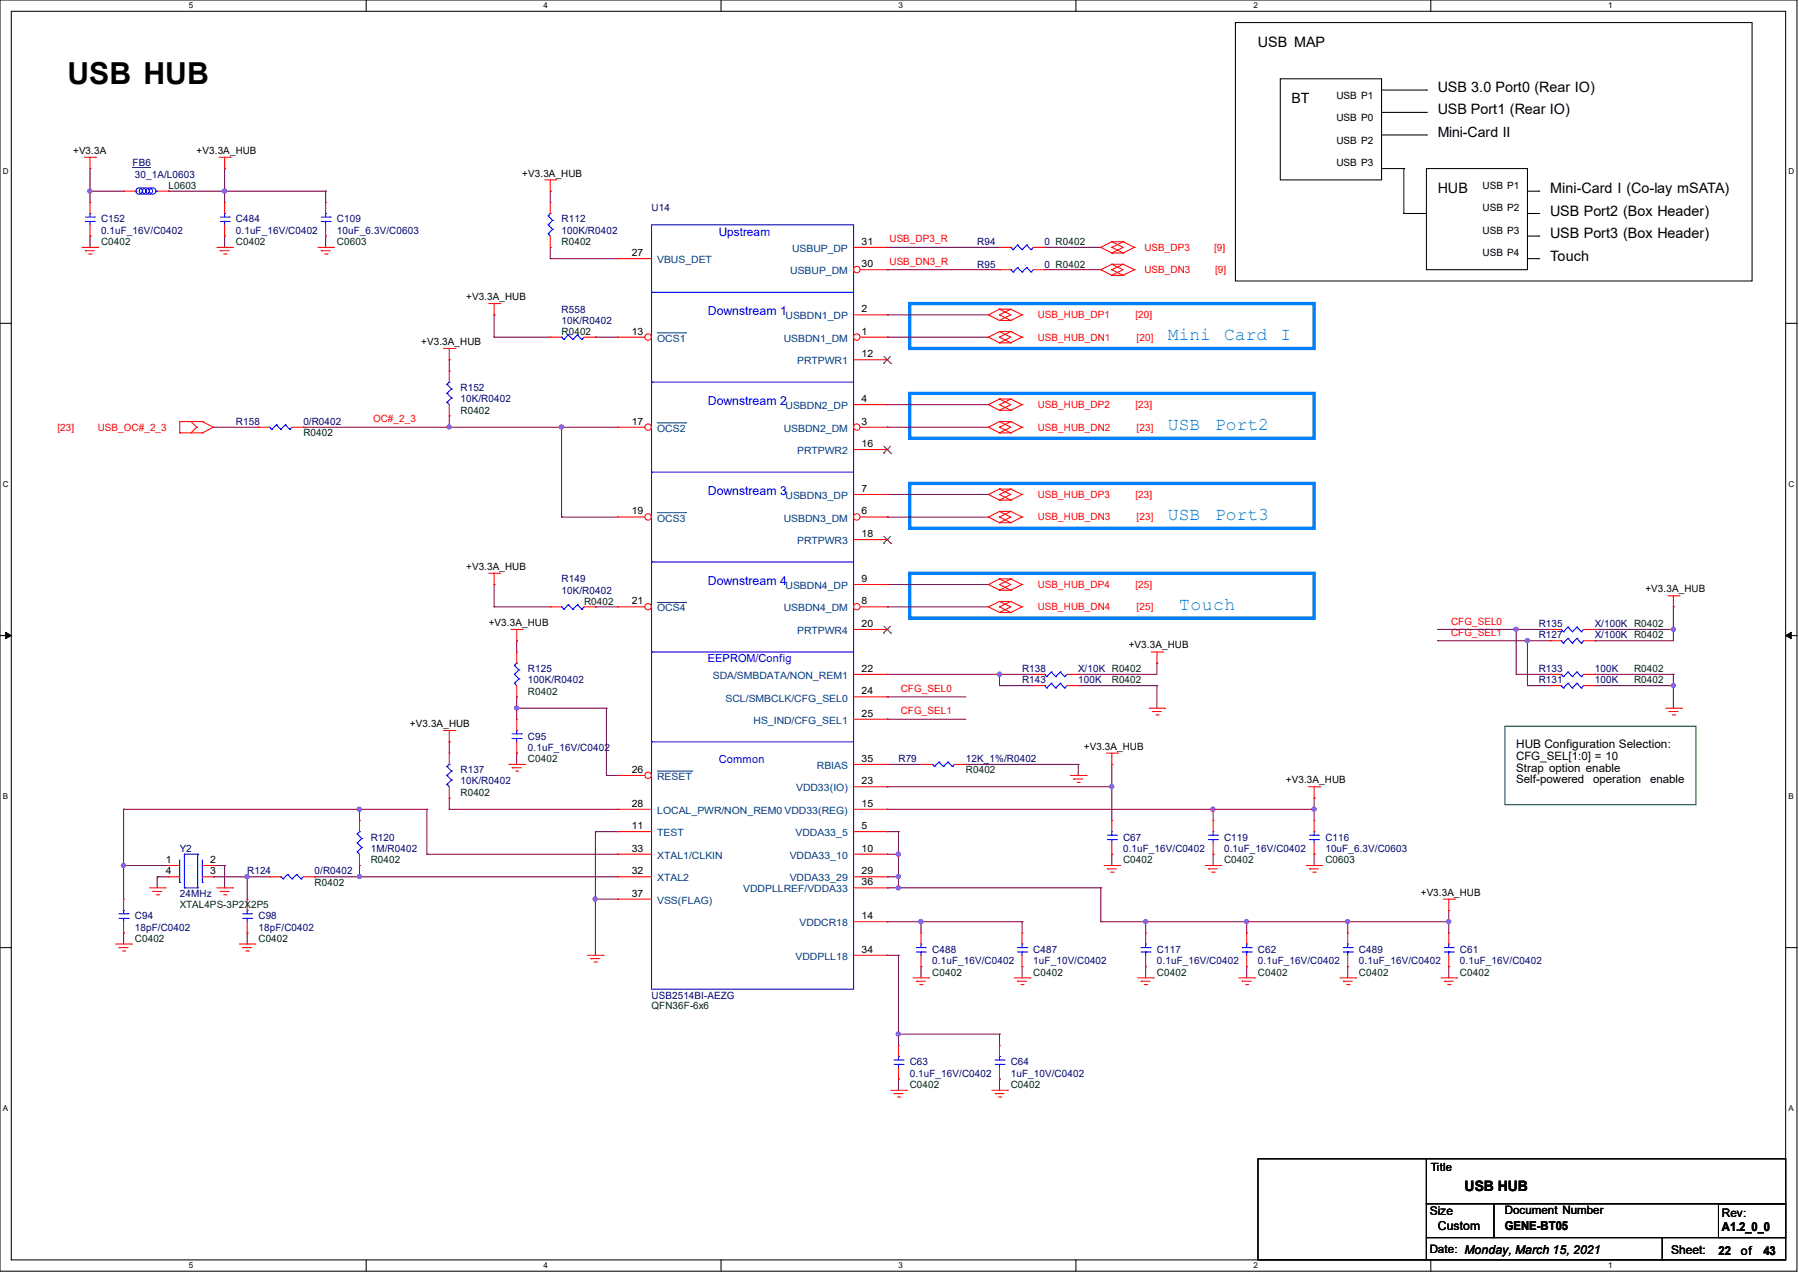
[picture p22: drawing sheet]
<svg xmlns="http://www.w3.org/2000/svg" width="297mm" height="210mm" viewBox="0 0 297 210" stroke-linecap="round" stroke-linejoin="round" font-family="sans-serif">
<defs><g id="words">
<text font-size="5" x="11.1" y="13.9">USB HUB</text>
<g font-size="3" fill="#0080ff">
<text x="192.8" y="56.1">Mini</text>
<text x="202.1" y="56.1">Card</text>
<text x="211.4" y="56.1">I</text>
<text x="192.8" y="71">USB</text>
<text x="200.6" y="71">Port2</text>
<text x="192.8" y="85.8">USB</text>
<text x="200.6" y="85.8">Port3</text>
<text x="194.7" y="100.7">Touch</text>
</g>
<g font-size="2.4">
<text x="207.7" y="7.8">USB MAP</text>
<text x="237.4" y="15.2">USB 3.0 Port0 (Rear IO)</text>
<text x="237.4" y="18.9">USB Port1 (Rear IO)</text>
<text x="237.4" y="31.9">HUB</text>
<text x="255.9" y="31.9">Mini-Card I (Co-lay mSATA)</text>
<text x="255.9" y="35.6">USB Port2 (Box Header)</text>
<text x="255.9" y="39.3">USB Port3 (Box Header)</text>
<text x="255.9" y="43">Touch</text>
<text x="241.8" y="196.5">USB HUB</text>
</g>
<g font-size="2.3">
<text x="213.2" y="17">BT</text>
<text x="237.4" y="22.6">Mini-Card II</text>
</g>
<g font-size="2" fill="#00f">
<text x="116.8" y="52">Downstream 1</text>
<text x="116.8" y="66.8">Downstream 2</text>
<text x="116.8" y="81.7">Downstream 3</text>
<text x="116.8" y="96.5">Downstream 4</text>
</g>
<g font-size="2">
<text x="236.1" y="200.4">Size</text>
<text x="237.4" y="202.9">Custom</text>
<text x="248.5" y="202.9">GENE-BT05</text>
<text x="284.3" y="203.1">A1.2_0_0</text>
<text x="275.9" y="206.9">Sheet:</text>
<text x="283.7" y="207">22</text>
<text x="287.4" y="207">of</text>
<text x="291.1" y="207">43</text>
</g>
<text font-size="1.9" fill="#00f" x="118.7" y="38.9">Upstream</text>
<g font-size="1.9">
<text x="250.3" y="123.4">HUB Configuration Selection:</text>
<text x="250.3" y="125.3">CFG_SEL[1:0] = 10</text>
<text x="250.3" y="127.3">Strap option enable</text>
<text x="250.3" y="129.2">Self-powered</text>
<text x="263" y="129.2">operation</text>
<text x="272.4" y="129.2">enable</text>
<text x="236.2" y="193.3">Title</text>
<text x="248.5" y="200.3">Document Number</text>
<text x="284.3" y="200.7">Rev:</text>
<text x="236.1" y="206.8">Date: Monday, March 15, 2021</text>
</g>
<g font-size="1.8" fill="#00f">
<text x="116.8" y="109.2">EEPROM/Config</text>
<text x="118.7" y="125.9">Common</text>
</g>
<g font-size="1.7">
<text x="220.6" y="16.3">USB P1</text>
<text x="220.6" y="20">USB P0</text>
<text x="220.6" y="23.7">USB P2</text>
<text x="12.1" y="25.4">+V3.3A</text>
<text x="32.5" y="25.4">+V3.3A_HUB</text>
<text x="86.2" y="29.1">+V3.3A_HUB</text>
<text x="220.6" y="27.4">USB P3</text>
<text x="244.8" y="31.2">USB P1</text>
<text x="244.8" y="34.9">USB P2</text>
<text x="142.2" y="40.4">31</text>
<text x="244.8" y="38.6">USB P3</text>
<text x="104.3" y="42.2">27</text>
<text x="142.2" y="44.1">30</text>
<text x="244.8" y="42.3">USB P4</text>
<text x="77" y="49.5">+V3.3A_HUB</text>
<text x="142.2" y="51.5">2</text>
<text x="69.6" y="56.9">+V3.3A_HUB</text>
<text x="104.3" y="55.2">13</text>
<text x="142.2" y="55.2">1</text>
<text x="142.2" y="58.9">12</text>
<text x="104.3" y="70.1">17</text>
<text x="142.2" y="66.3">4</text>
<text x="142.2" y="70.1">3</text>
<text x="142.2" y="73.7">16</text>
<text x="142.2" y="81.2">7</text>
<text x="104.3" y="84.9">19</text>
<text x="142.2" y="84.9">6</text>
<text x="142.2" y="88.6">18</text>
<text x="77" y="94">+V3.3A_HUB</text>
<text x="104.3" y="99.7">21</text>
<text x="142.2" y="96">9</text>
<text x="142.2" y="99.7">8</text>
<text x="271.6" y="97.7">+V3.3A_HUB</text>
<text x="80.7" y="103.3">+V3.3A_HUB</text>
<text x="142.2" y="103.4">20</text>
<text x="186.3" y="107">+V3.3A_HUB</text>
<text x="142.2" y="110.8">22</text>
<text x="67.7" y="120">+V3.3A_HUB</text>
<text x="142.2" y="114.6">24</text>
<text x="142.2" y="118.2">25</text>
<text x="142.2" y="125.7">35</text>
<text x="178.9" y="123.7">+V3.3A_HUB</text>
<text x="104.3" y="127.5">26</text>
<text x="142.2" y="129.4">23</text>
<text x="212.3" y="129.2">+V3.3A_HUB</text>
<text x="104.3" y="133.1">28</text>
<text x="104.3" y="136.8">11</text>
<text x="142.2" y="133.1">15</text>
<text x="142.2" y="136.8">5</text>
<text x="27.4" y="142.4">1</text>
<text x="34.7" y="142.4">2</text>
<text x="104.3" y="140.5">33</text>
<text x="142.2" y="140.5">10</text>
<text x="27.4" y="144.2">4</text>
<text x="34.7" y="144.2">3</text>
<text x="104.3" y="144.2">32</text>
<text x="104.3" y="147.9">37</text>
<text x="142.2" y="144.2">29</text>
<text x="142.2" y="146">36</text>
<text x="234.6" y="147.8">+V3.3A_HUB</text>
<text x="142.2" y="151.6">14</text>
<text x="142.2" y="157.2">34</text>
</g>
<g font-size="1.7" fill="#000080">
<text x="21.9" y="27.4">FB6</text>
<text x="22.3" y="29.3">30_1A/L0603</text>
<text x="107.6" y="34.9">U14</text>
<text x="16.7" y="36.7">C152</text>
<text x="16.7" y="38.6">0.1uF_16V/C0402</text>
<text x="38.9" y="36.7">C484</text>
<text x="38.9" y="38.6">0.1uF_16V/C0402</text>
<text x="55.6" y="36.7">C109</text>
<text x="55.6" y="38.6">10uF_6.3V/C0603</text>
<text x="92.7" y="36.7">R112</text>
<text x="92.7" y="38.6">100K/R0402</text>
<text x="161.3" y="40.4">R94</text>
<text x="172.5" y="40.4">0 R0402</text>
<text x="161.3" y="44.2">R95</text>
<text x="172.5" y="44.2">0 R0402</text>
<text x="92.7" y="51.6">R558</text>
<text x="92.7" y="53.4">10K/R0402</text>
<text x="76" y="64.5">R152</text>
<text x="38.9" y="70.1">R158</text>
<text x="50.1" y="70.1">0/R0402</text>
<text x="76" y="66.4">10K/R0402</text>
<text x="92.7" y="96.1">R149</text>
<text x="92.7" y="97.9">10K/R0402</text>
<text x="254" y="103.5">R135</text>
<text x="254" y="105.3">R127</text>
<text x="263.3" y="103.5">X/100K R0402</text>
<text x="263.3" y="105.3">X/100K R0402</text>
<text x="87.2" y="110.9">R125</text>
<text x="87.2" y="112.7">100K/R0402</text>
<text x="168.7" y="110.9">R138</text>
<text x="168.7" y="112.7">R143</text>
<text x="178" y="110.9">X/10K R0402</text>
<text x="178" y="112.7">100K</text>
<text x="254" y="112.7">R131</text>
<text x="254" y="110.9">R133</text>
<text x="263.3" y="112.7">100K</text>
<text x="263.3" y="110.9">100K</text>
<text x="87.2" y="122">C95</text>
<text x="87.2" y="123.9">0.1uF_16V/C0402</text>
<text x="148.3" y="125.7">R79</text>
<text x="159.5" y="125.7">12K_1%/R0402</text>
<text x="76" y="127.6">R137</text>
<text x="76" y="129.4">10K/R0402</text>
<text x="29.7" y="140.5">Y2</text>
<text x="61.2" y="138.7">R120</text>
<text x="61.2" y="140.5">1M/R0402</text>
<text x="185.4" y="138.7">C67</text>
<text x="185.4" y="140.5">0.1uF_16V/C0402</text>
<text x="202.1" y="138.7">C119</text>
<text x="202.1" y="140.5">0.1uF_16V/C0402</text>
<text x="218.8" y="138.7">C116</text>
<text x="218.8" y="140.5">10uF_6.3V/C0603</text>
<text x="29.7" y="148">24MHz</text>
<text x="40.8" y="144.3">R124</text>
<text x="51.9" y="144.3">0/R0402</text>
<text x="22.3" y="151.7">C94</text>
<text x="22.3" y="153.5">18pF/C0402</text>
<text x="42.7" y="151.7">C98</text>
<text x="42.7" y="153.5">18pF/C0402</text>
<text x="153.9" y="157.2">C488</text>
<text x="153.9" y="159.1">0.1uF_16V/C0402</text>
<text x="170.6" y="157.2">C487</text>
<text x="170.6" y="159.1">1uF_10V/C0402</text>
<text x="191" y="157.2">C117</text>
<text x="191" y="159.1">0.1uF_16V/C0402</text>
<text x="207.7" y="157.2">C62</text>
<text x="207.7" y="159.1">0.1uF_16V/C0402</text>
<text x="224.4" y="157.2">C489</text>
<text x="224.4" y="159.1">0.1uF_16V/C0402</text>
<text x="241" y="157.2">C61</text>
<text x="241" y="159.1">0.1uF_16V/C0402</text>
<text x="107.6" y="164.8">USB2514BI-AEZG</text>
<text x="150.2" y="175.8">C63</text>
<text x="150.2" y="177.6">0.1uF_16V/C0402</text>
<text x="166.9" y="175.8">C64</text>
<text x="166.9" y="177.6">1uF_10V/C0402</text>
</g>
<g font-size="1.7" fill="#004000">
<text x="27.8" y="31.2">L0603</text>
<text x="16.7" y="40.4">C0402</text>
<text x="38.9" y="40.4">C0402</text>
<text x="55.6" y="40.4">C0603</text>
<text x="92.7" y="40.4">R0402</text>
<text x="92.7" y="55.2">R0402</text>
<text x="50.1" y="72">R0402</text>
<text x="76" y="68.2">R0402</text>
<text x="96.4" y="99.8">R0402</text>
<text x="183.6" y="112.7">R0402</text>
<text x="269.8" y="112.7">R0402</text>
<text x="269.8" y="110.9">R0402</text>
<text x="87.2" y="114.6">R0402</text>
<text x="87.2" y="125.7">C0402</text>
<text x="76" y="131.3">R0402</text>
<text x="159.5" y="127.6">R0402</text>
<text x="61.2" y="142.4">R0402</text>
<text x="185.4" y="142.4">C0402</text>
<text x="202.1" y="142.4">C0402</text>
<text x="218.8" y="142.4">C0603</text>
<text x="29.7" y="149.8">XTAL4PS-3P2X2P5</text>
<text x="51.9" y="146.1">R0402</text>
<text x="22.3" y="155.4">C0402</text>
<text x="42.7" y="155.4">C0402</text>
<text x="153.9" y="161">C0402</text>
<text x="170.6" y="161">C0402</text>
<text x="191" y="161">C0402</text>
<text x="207.7" y="161">C0402</text>
<text x="224.4" y="161">C0402</text>
<text x="241" y="161">C0402</text>
<text x="107.6" y="166.5">QFN36F-6x6</text>
<text x="150.2" y="179.5">C0402</text>
<text x="166.9" y="179.5">C0402</text>
</g>
<g font-size="1.7" fill="#004080">
<text x="130.8" y="41.6">USBUP_DP</text>
<text x="108.5" y="43.4">VBUS_DET</text>
<text x="130.5" y="45.3">USBUP_DM</text>
<text x="129.7" y="52.7">USBDN1_DP</text>
<text x="108.5" y="56.4">OCS1</text>
<text x="129.4" y="56.4">USBDN1_DM</text>
<text x="131.6" y="60.1">PRTPWR1</text>
<text x="108.5" y="71.2">OCS2</text>
<text x="129.4" y="71.2">USBDN2_DM</text>
<text x="129.7" y="67.5">USBDN2_DP</text>
<text x="131.6" y="74.9">PRTPWR2</text>
<text x="129.7" y="82.3">USBDN3_DP</text>
<text x="108.5" y="86.1">OCS3</text>
<text x="129.4" y="86.1">USBDN3_DM</text>
<text x="131.6" y="89.8">PRTPWR3</text>
<text x="108.5" y="100.9">OCS4</text>
<text x="129.4" y="100.9">USBDN4_DM</text>
<text x="129.7" y="97.2">USBDN4_DP</text>
<text x="131.6" y="104.6">PRTPWR4</text>
<text x="117.7" y="112">SDA/SMBDATA/NON_REM1</text>
<text x="119.8" y="115.7">SCL/SMBCLK/CFG_SEL0</text>
<text x="124.4" y="119.4">HS_IND/CFG_SEL1</text>
<text x="108.5" y="128.7">RESET</text>
<text x="131.4" y="130.6">VDD33(IO)</text>
<text x="134.9" y="126.9">RBIAS</text>
<text x="108.5" y="134.3">LOCAL_PWR/NON_REM0 VDD33(REG)</text>
<text x="108.5" y="138">TEST</text>
<text x="131.4" y="138">VDDA33_5</text>
<text x="108.5" y="141.7">XTAL1/CLKIN</text>
<text x="130.4" y="141.7">VDDA33_10</text>
<text x="108.5" y="145.4">XTAL2</text>
<text x="108.5" y="149.1">VSS(FLAG)</text>
<text x="122.7" y="147.2">VDDPLLREF/VDDA33</text>
<text x="130.4" y="145.4">VDDA33_29</text>
<text x="132" y="152.8">VDDCR18</text>
<text x="131.4" y="158.4">VDDPLL18</text>
</g>
<g font-size="1.7" fill="#f00">
<text x="146.9" y="40">USB_DP3_R</text>
<text x="188.9" y="41.4">USB_DP3</text>
<text x="200.4" y="41.4">[9]</text>
<text x="146.9" y="43.7">USB_DN3_R</text>
<text x="188.9" y="45.1">USB_DN3</text>
<text x="200.6" y="45.1">[9]</text>
<text x="171.3" y="52.5">USB_HUB_DP1</text>
<text x="187.4" y="52.5">[20]</text>
<text x="171.3" y="56.2">USB_HUB_DN1</text>
<text x="187.7" y="56.2">[20]</text>
<text x="9.5" y="71">[23]</text>
<text x="16.1" y="71">USB_OC#_2_3</text>
<text x="61.6" y="69.7">OC#_2_3</text>
<text x="171.3" y="67.3">USB_HUB_DP2</text>
<text x="171.3" y="71">USB_HUB_DN2</text>
<text x="187.4" y="67.3">[23]</text>
<text x="187.7" y="71">[23]</text>
<text x="171.3" y="82.2">USB_HUB_DP3</text>
<text x="187.4" y="82.2">[23]</text>
<text x="171.3" y="85.9">USB_HUB_DN3</text>
<text x="187.7" y="85.9">[23]</text>
<text x="171.3" y="97">USB_HUB_DP4</text>
<text x="171.3" y="100.7">USB_HUB_DN4</text>
<text x="187.4" y="97">[25]</text>
<text x="187.7" y="100.7">[25]</text>
<text x="239.6" y="104.9">CFG_SEL1</text>
<text x="239.6" y="103">CFG_SEL0</text>
<text x="148.7" y="114.2">CFG_SEL0</text>
<text x="148.7" y="117.9">CFG_SEL1</text>
</g>
<g font-size="1.3">
<text x="31.2" y="1.4">5</text>
<text x="89.7" y="1.4">4</text>
<text x="148.3" y="1.4">3</text>
<text x="206.9" y="1.4">2</text>
<text x="265.5" y="1.4">1</text>
<text x=".5" y="28.8">D</text>
<text x="295.3" y="28.8">D</text>
<text x=".5" y="80.3">C</text>
<text x="295.3" y="80.3">C</text>
<text x=".5" y="131.8">B</text>
<text x="295.3" y="131.8">B</text>
<text x=".5" y="183.3">A</text>
<text x="295.3" y="183.3">A</text>
<text x="31.2" y="209.3">5</text>
<text x="89.7" y="209.3">4</text>
<text x="148.3" y="209.3">3</text>
<text x="206.9" y="209.3">2</text>
<text x="265.5" y="209.3">1</text>
</g>
</g></defs>
<path d="M0 0h296.7v209.7h-296.7zM1.9 1.9h292.9v206h-292.9z" fill="none" stroke="#000" stroke-width=".17"/>
<g fill="#fff">
<path d="M31.2 .2h.7v1.5h-.7z"/>
<path d="M31.2 208.1h.7v1.4h-.7z"/>
</g>
<path d="M60.5 0v1.9M60.5 207.9v1.8" fill="none" stroke="#000" stroke-width=".17"/>
<g fill="#fff">
<path d="M89.7 .2h.8v1.5h-.8z"/>
<path d="M89.7 208.1h.8v1.4h-.8z"/>
</g>
<path d="M119 0v1.9M119 207.9v1.8" fill="none" stroke="#000" stroke-width=".17"/>
<g fill="#fff">
<path d="M148.3 .2h.8v1.5h-.8z"/>
<path d="M148.3 208.1h.8v1.4h-.8z"/>
</g>
<path d="M177.6 0v1.9M177.6 207.9v1.8" fill="none" stroke="#000" stroke-width=".17"/>
<g fill="#fff">
<path d="M206.9 .2h.7v1.5h-.7z"/>
<path d="M206.9 208.1h.7v1.4h-.7z"/>
</g>
<path d="M236.2 0v1.9M236.2 207.9v1.8" fill="none" stroke="#000" stroke-width=".17"/>
<g fill="#fff">
<path d="M265.5 .2h.7v1.5h-.7z"/>
<path d="M265.5 208.1h.7v1.4h-.7z"/>
<path d="M.5 27.6h.9v1.5h-.9z"/>
<path d="M295.3 27.6h.9v1.5h-.9z"/>
<path d="M.5 79.1h.9v1.5h-.9z"/>
<path d="M295.3 79.1h.9v1.5h-.9z"/>
</g>
<path d="M0 53.3h1.9M294.8 53.3h1.9" fill="none" stroke="#000" stroke-width=".17"/>
<g fill="#fff">
<path d="M.5 130.6h.8v1.5h-.8z"/>
<path d="M295.3 130.6h.8v1.5h-.8z"/>
</g>
<path d="M0 104.9h1.9M294.8 104.9h1.9" fill="none" stroke="#000" stroke-width=".17"/>
<path d="M.9 104.3l1 .6-1 .5zM294.8 104.9l.9-.6v1.1z" fill="#000" stroke="#000" stroke-width=".17"/>
<g fill="#fff">
<path d="M.5 182.1h.8v1.5h-.8z"/>
<path d="M295.3 182.1h.8v1.5h-.8z"/>
</g>
<g fill="none" stroke="#000" stroke-width=".17">
<path d="M204 3.7h85.3v42.7h-85.3zM211.4 13h16.7v16.7h-16.7zM228.1 14.9h7.4M228.1 18.5h7.4M235.5 14.9h.1M235.5 18.5h.1M228.1 22.3h7.4M228.1 27.8h3.7M231.8 27.8h.1M231.8 35.2h.1M231.8 27.8v7.4M231.8 35.2h3.7"/>
<path d="M235.5 27.8h16.7v16.7h-16.7zM235.5 22.3h.1M252.2 35.2h1.8M252.2 31.5h1.8M252.2 38.9h1.8M254 31.5h.1M254 35.2h.1M254 38.9h.1M252.2 42.7h1.8M254 42.7h.1M0 156.3h1.9M294.8 156.3h1.9"/>
<path d="M207.7 191.2h27.8v16.7h-27.8zM235.5 198.6h11.1v5.6h-11.1zM235.5 191.2h59.3v7.4h-59.3zM246.6 198.6h48.2v5.6h-48.2zM283.7 198.6h11.1v5.6h-11.1zM235.5 204.2h38.9v3.7h-38.9zM274.4 204.2h20.4v3.7h-20.4z"/>
</g>
<path d="M150.2 50.1h66.8v7.4h-66.8zM150.2 79.8h66.8v7.4h-66.8zM150.2 64.9h66.8v7.4h-66.8zM150.2 94.6h66.8v7.4h-66.8z" fill="none" stroke="#0080ff" stroke-width=".55"/>
<path d="M248.5 119.8h31.5v13h-31.5z" fill="none" stroke="#008000" stroke-width=".17"/>
<g fill="none" stroke="#800040" stroke-width=".17">
<path d="M14.9 31.5h.1M14.9 27.8h.1M14.9 38.9h.1M14.9 31.5h5.5M14.9 27.8v5.6M14.9 38.9v1.9M27.8 31.5h.1M27.8 31.5h26M37.1 31.5h.1M37.1 38.9h.1M37.1 27.8h.1M37.1 27.8v5.6"/>
<path d="M37.1 38.9v1.9M53.8 31.5h.1M53.8 38.9h.1M53.8 31.5v1.9M53.8 38.9v1.9M90.8 31.5h.1M90.8 31.5v1.9M74.2 59.4h.1M74.2 59.4v1.8M81.6 51.9h.1M81.6 55.6h.1M81.6 55.6h9.2"/>
<path d="M81.6 51.9v3.7M90.8 42.7h.1M90.8 40.8h.1M90.8 40.8v1.9M90.8 42.7h11.2M98.3 55.6h.1M98.3 55.6h3.7M146.5 40.8h.1M146.5 44.5h.1M146.5 51.9h.1M146.5 55.6h.1M146.5 40.8h18.5"/>
<path d="M146.5 44.5h18.5M146.5 51.9h16.7M146.5 55.6h16.7M172.5 40.8h.1M172.5 44.5h.1M172.5 40.8h9.2M172.5 44.5h9.2M35.2 70.5h7.5M42.7 70.5h.1M50.1 70.5h.1M50.1 70.5h51.9M74.2 68.6h.1"/>
<path d="M74.2 70.5h.1M74.2 68.6v1.9M92.7 70.5h.1M92.7 70.5v14.8M146.5 66.8h.1M146.5 70.5h.1M146.5 66.8h16.7M146.5 70.5h16.7M81.6 96.4h.1M81.6 96.4v3.7M92.7 85.3h.1M92.7 85.3h9.3"/>
<path d="M146.5 81.6h.1M146.5 85.3h.1M146.5 96.4h.1M146.5 81.6h16.7M146.5 85.3h16.7M146.5 96.4h16.7M81.6 100.1h.1M81.6 100.1h9.2M85.3 116.8h.1M85.3 115h.1M85.3 105.7h.1M85.3 105.7v1.9"/>
<path d="M85.3 115v3.7M85.3 116.8h14.8M98.3 100.1h.1M98.3 100.1h3.7M100.1 116.8h.1M100.1 116.8v11.1M146.5 115h.1M146.5 118.7h.1M146.5 100.1h.1M146.5 111.3h.1M146.5 111.3h24.1M146.5 115h13"/>
<path d="M146.5 118.7h13M146.5 100.1h16.7M165 111.3h.1M165 113.1h.1M165 111.3v1.8M165 113.1h5.6M178 111.3h.1M178 113.1h.1M178 113.1h13M191 109.4h.1M191 113.1h.1M191 109.4v1.9h-13"/>
<path d="M191 113.1v3.7M237.4 105.7h.1M237.4 103.8h.1M237.4 103.8h18.5M237.4 105.7h18.5M250.3 103.8h.1M250.3 111.3h.1M250.3 111.3h5.6M250.3 103.8v7.5M252.2 105.7h.1M252.2 113.1h.1M252.2 105.7v7.4"/>
<path d="M252.2 113.1h3.7M263.3 103.8h.1M263.3 105.7h.1M263.3 111.3h.1M263.3 113.1h.1M263.3 111.3h13M263.3 103.8h13M263.3 113.1h13M276.3 103.8h.1M276.3 111.3h.1M276.3 113.1h.1M276.3 100.1h.1"/>
<path d="M276.3 100.1v5.6h-13M276.3 111.3v5.5M20.4 133.5h.1M20.4 133.5h50.1M20.4 133.5v14.8M59.4 133.5h.1M59.4 133.5v1.9M70.5 133.5h.1M70.5 133.5v7.4M74.2 133.5h.1M74.2 131.7h.1M74.2 122.4h.1"/>
<path d="M74.2 133.5h27.8M74.2 122.4v1.8M74.2 131.7v1.8M85.3 124.2h.1M85.3 124.2v1.9M98.3 137.2h.1M98.3 137.2h3.7M98.3 137.2v20.4M100.1 127.9h.1M100.1 127.9h1.9M146.5 126.1h.1M146.5 133.5h.1"/>
<path d="M146.5 129.8h.1M146.5 137.2h.1M146.5 126.1h5.6M146.5 137.2h1.8M146.5 133.5h70.5M146.5 129.8h37.1M148.3 137.2h.1M148.3 137.2v9.3M159.5 126.1h.1M159.5 126.1h18.5M178 126.1h.1M178 126.1v1.8"/>
<path d="M183.6 129.8h.1M183.6 126.1h.1M183.6 126.1v9.3M200.3 133.5h.1M200.3 133.5v1.9M217 133.5h.1M217 131.7h.1M217 131.7v3.7M20.4 142.8h.1M20.4 153.9h.1M20.4 142.8h7.4M20.4 153.9v1.8"/>
<path d="M26 144.7h.1M26 144.7h1.8M26 144.7v1.8M35.2 142.8h.1M35.2 144.7h.1M35.2 144.7h9.3M35.2 142.8h1.9M37.1 142.8h.1M37.1 142.8v3.7M40.8 144.7h.1M40.8 153.9h.1M40.8 144.7v3.6"/>
<path d="M40.8 153.9v1.8M51.9 144.7h.1M51.9 144.7h50.1M59.4 144.7h.1M59.4 142.8h.1M59.4 142.8v1.9M70.5 140.9h.1M70.5 140.9h31.5M98.3 148.3h.1M98.3 148.3h3.7M146.5 140.9h.1M146.5 144.7h.1"/>
<path d="M146.5 152.1h.1M146.5 146.5h.1M146.5 157.6h.1M146.5 140.9h1.8M146.5 144.7h1.8M146.5 152.1h22.2M146.5 146.5h35.2M146.5 157.6h1.8M148.3 140.9h.1M148.3 144.7h.1M148.3 146.5h.1M148.3 157.6h.1"/>
<path d="M148.3 157.6v14.9M152.1 152.1h.1M152.1 159.5h.1M152.1 152.1v1.8M152.1 159.5v1.8M168.7 152.1h.1M168.7 159.5h.1M168.7 152.1v1.8M168.7 159.5v1.8M181.7 146.5h.1M181.7 152.1h.1M181.7 152.1h57.5"/>
<path d="M181.7 146.5v5.6M183.6 140.9h.1M183.6 140.9v1.9M189.1 152.1h.1M189.1 159.5h.1M189.1 152.1v1.8M189.1 159.5v1.8M200.3 140.9h.1M200.3 140.9v1.9M205.8 152.1h.1M205.8 159.5h.1M205.8 152.1v1.8"/>
<path d="M205.8 159.5v1.8M217 140.9h.1M217 140.9v1.9M222.5 159.5h.1M222.5 152.1h.1M222.5 152.1v1.8M222.5 159.5v1.8M239.2 152.1h.1M239.2 159.5h.1M239.2 150.2h.1M239.2 150.2v3.7M239.2 159.5v1.8"/>
<path d="M148.3 170.6h.1M148.3 178h.1M148.3 170.6h16.7M148.3 178v1.9M165 170.6h.1M165 178h.1M165 170.6v1.9M165 178v1.9"/>
</g>
<g fill="#f0f" stroke="#f0f" stroke-width=".17">
<circle cx="98.2" cy="148.3" r=".35"/>
<circle cx="59.3" cy="144.6" r=".35"/>
<circle cx="85.3" cy="116.8" r=".35"/>
<circle cx="59.3" cy="133.5" r=".35"/>
<circle cx="20.4" cy="142.8" r=".35"/>
<circle cx="37.1" cy="31.5" r=".35"/>
<circle cx="14.8" cy="31.5" r=".35"/>
<circle cx="148.3" cy="170.6" r=".35"/>
<circle cx="40.8" cy="144.6" r=".35"/>
<circle cx="200.2" cy="133.5" r=".35"/>
<circle cx="183.5" cy="129.8" r=".35"/>
<circle cx="148.3" cy="144.6" r=".35"/>
<circle cx="148.3" cy="140.9" r=".35"/>
<circle cx="148.3" cy="146.5" r=".35"/>
<circle cx="205.8" cy="152" r=".35"/>
<circle cx="239.2" cy="152" r=".35"/>
<circle cx="222.5" cy="152" r=".35"/>
<circle cx="250.3" cy="103.8" r=".35"/>
<circle cx="252.2" cy="105.7" r=".35"/>
<circle cx="276.3" cy="103.8" r=".35"/>
<circle cx="276.3" cy="113.1" r=".35"/>
<circle cx="152.1" cy="152" r=".35"/>
<circle cx="216.9" cy="133.5" r=".35"/>
<circle cx="165" cy="111.2" r=".35"/>
<circle cx="189.1" cy="152" r=".35"/>
<circle cx="92.7" cy="70.4" r=".35"/>
<circle cx="74.2" cy="70.4" r=".35"/>
</g>
<g fill="none" stroke="#f00" stroke-width=".17">
<path d="M13.9 26h1.9M14.9 27.8h.1M14.9 26v1.8M15.8 26h.1M36.2 26h1.8M37.1 27.8h.1M37.1 26v1.8M38 26h.1M53.8 38.9h.1M53.8 33.4h.1M53.8 33.4v1.8M53.8 37.1v1.8"/>
<path d="M90 29.7h1.8M90.8 31.5h.1M90.8 33.4h.1M90.8 29.7v1.8M90.8 33.4v1.8M90.8 38.9v1.9M91.8 29.7h.1M183.6 39.9h.1M183.6 39.9h1.8M183.6 39.9l-1.9 .9M183.6 39.9l1.8 .9-1.8 .9M185.4 39.9h.1"/>
<path d="M185.4 39.9l1.9 .9M185.4 39.9l-1.8 .9M13.5 40.8h2.6M14.1 41.4h.1M14.1 41.4h1.5M14.6 41.9h.4M15 41.9h.1M16.1 40.8h.1M35.8 40.8h2.6M36.4 41.4h.1M36.4 41.4h1.4M36.9 41.9h.4"/>
<path d="M37.3 41.9h.1M38.4 40.8h.1M52.5 40.8h2.6M53 41.4h.1M53 41.4h1.5M53.6 41.9h.4M54 41.9h.1M55.1 40.8h.1M73.2 57.5h1.9M74.2 59.4h.1M74.2 57.5v1.9M75.1 57.5h.1"/>
<path d="M80.7 50.1h1.8M81.6 51.9h.1M81.6 50.1v1.8M82.5 50.1h.1M90.8 40.8h.1M140.9 40.8h5.6M146.5 40.8h.1M163.2 51.9h.1M163.2 55.6h.1M163.2 51.9l1.8 1M163.2 55.6l1.8 1M165 52.9h.1"/>
<path d="M165 51h.1M165 51.9h.1M165 56.6h.1M165 54.7h.1M165 55.6h.1M165 44.5h.1M165 51h1.9M165 52.9h1.9M165 51l-1.8 .9M165 51l1.9 .9-1.9 1M165 51.9l1.9 1M165 54.7h1.9"/>
<path d="M165 56.6h1.9M165 54.7l-1.8 .9M165 54.7l1.9 .9-1.9 1M165 55.6l1.9 1M165 44.5h1.9M166.9 51h.1M166.9 52.9h.1M166.9 54.7h.1M166.9 56.6h.1M166.9 51l1.8 .9M166.9 51l-1.9 .9M166.9 54.7l1.8 .9"/>
<path d="M166.9 54.7l-1.9 .9M168.7 51.9h.1M168.7 55.6h.1M168.7 51.9l-1.8 1M168.7 55.6l-1.8 1M170.6 44.5h1.9M172.5 44.5h.1M181.7 40.8h.1M181.7 44.5h.1M181.7 40.8l1.9 .9M181.7 44.5l1.9 .9M183.6 41.7h.1"/>
<path d="M183.6 40.8h.1M183.6 45.4h.1M183.6 43.6h.1M183.6 44.5h.1M183.6 41.7h1.8M183.6 40.8l1.8 .9M183.6 43.6h1.8M183.6 45.4h1.8M183.6 43.6l-1.9 .9M183.6 43.6l1.8 .9-1.8 .9M183.6 44.5l1.8 .9M185.4 41.7h.1"/>
<path d="M185.4 43.6h.1M185.4 45.4h.1M185.4 43.6l1.9 .9M185.4 43.6l-1.8 .9M187.3 40.8h.1M187.3 44.5h.1M187.3 40.8l-1.9 .9M187.3 44.5l-1.9 .9M29.7 71.4h.1M29.7 71.4h3.7M31.5 69.6l1 .9M32.5 70.5h.1"/>
<path d="M32.5 70.5l-1 .9M33.4 69.6h.1M33.4 71.4h.1M33.4 69.6h-3.7v1.8M33.4 69.6l1.8 .9M35.2 70.5h.1M35.2 70.5l-1.8 .9M74.2 68.6h.1M74.2 61.2h.1M74.2 61.2v1.8M74.2 66.8v1.8M163.2 66.8h.1"/>
<path d="M163.2 70.5h.1M163.2 66.8l1.8 .9M163.2 70.5l1.8 .9M165 67.7h.1M165 65.8h.1M165 66.8h.1M165 71.4h.1M165 69.6h.1M165 70.5h.1M165 65.8h1.9M165 67.7h1.9M165 65.8l-1.8 1"/>
<path d="M165 65.8l1.9 1-1.9 .9M165 66.8l1.9 .9M165 69.6h1.9M165 71.4h1.9M165 69.6l-1.8 .9M165 69.6l1.9 .9-1.9 .9M165 70.5l1.9 .9M166.9 65.8h.1M166.9 67.7h.1M166.9 69.6h.1M166.9 71.4h.1M166.9 65.8l1.8 1"/>
<path d="M166.9 65.8l-1.9 1M166.9 69.6l1.8 .9M166.9 69.6l-1.9 .9M168.7 66.8h.1M168.7 70.5h.1M168.7 66.8l-1.8 .9M168.7 70.5l-1.8 .9M80.7 94.6h1.8M81.6 96.4h.1M81.6 94.6v1.8M82.5 94.6h.1M163.2 81.6h.1"/>
<path d="M163.2 85.3h.1M163.2 96.4h.1M163.2 81.6l1.8 .9M163.2 85.3l1.8 .9M163.2 96.4l1.8 1M165 82.5h.1M165 80.7h.1M165 81.6h.1M165 86.2h.1M165 84.4h.1M165 85.3h.1M165 97.4h.1"/>
<path d="M165 95.5h.1M165 96.4h.1M165 99.2h.1M165 80.7h1.9M165 82.5h1.9M165 80.7l-1.8 .9M165 80.7l1.9 .9-1.9 .9M165 81.6l1.9 .9M165 84.4h1.9M165 86.2h1.9M165 84.4l-1.8 .9M165 84.4l1.9 .9-1.9 .9"/>
<path d="M165 85.3l1.9 .9M165 95.5h1.9M165 97.4h1.9M165 95.5l-1.8 .9M165 95.5l1.9 .9-1.9 1M165 96.4l1.9 1M165 99.2h1.9M165 99.2l-1.8 .9M165 99.2l1.9 .9-1.9 .9M166.9 80.7h.1M166.9 82.5h.1M166.9 84.4h.1"/>
<path d="M166.9 86.2h.1M166.9 95.5h.1M166.9 97.4h.1M166.9 99.2h.1M166.9 80.7l1.8 .9M166.9 80.7l-1.9 .9M166.9 84.4l1.8 .9M166.9 84.4l-1.9 .9M166.9 95.5l1.8 .9M166.9 95.5l-1.9 .9M166.9 99.2l1.8 .9M166.9 99.2l-1.9 .9"/>
<path d="M168.7 81.6h.1M168.7 85.3h.1M168.7 96.4h.1M168.7 81.6l-1.8 .9M168.7 85.3l-1.8 .9M168.7 96.4l-1.8 1M275.4 98.3h1.8M276.3 98.3v1.8M277.2 98.3h.1M84.4 103.8h1.8M85.3 105.7h.1M85.3 115h.1"/>
<path d="M85.3 107.6h.1M85.3 118.7h.1M85.3 103.8v1.9M85.3 107.6v1.8M85.3 113.1v1.9M85.3 118.7v1.8M86.2 103.8h.1M163.2 100.1h.1M163.2 100.1l1.8 .9M165 101h.1M165 100.1h.1M165 101h1.9"/>
<path d="M165 100.1l1.9 .9M166.9 101h.1M168.7 100.1h.1M168.7 100.1l-1.8 .9M170.6 111.3h.1M170.6 111.3h1.9M176.1 111.3h1.9M178 111.3h.1M189.7 116.8h2.6M190.1 107.6h1.8M190.2 117.4h.1M190.2 117.4h1.5"/>
<path d="M190.8 117.9h.4M191 109.4h.1M191 107.6v1.8M191.2 117.9h.1M191.9 107.6h.1M192.3 116.8h.1M255.9 103.8h.1M255.9 105.7h.1M255.9 113.1h.1M255.9 103.8h1.8M255.9 105.7h1.8M255.9 113.1h1.8"/>
<path d="M261.5 103.8h1.8M261.5 105.7h1.8M261.5 113.1h1.8M263.3 103.8h.1M263.3 105.7h.1M263.3 113.1h.1M275 116.8h2.6M275.5 117.4h.1M275.5 117.4h1.5M276.1 117.9h.4M276.3 100.1h.1M276.5 117.9h.1"/>
<path d="M277.6 116.8h.1M73.2 120.5h1.9M74.2 122.4h.1M74.2 131.7h.1M74.2 124.2h.1M74.2 120.5v1.9M74.2 124.2v1.9M74.2 129.8v1.9M75.1 120.5h.1M84 126.1h2.6M84.5 126.7h.1M84.5 126.7h1.6"/>
<path d="M85.1 127.2h.4M85.3 124.2h.1M85.3 122.4v1.8M85.5 127.2h.1M86.6 126.1h.1M152.1 126.1h.1M152.1 126.1h1.8M157.6 126.1h1.9M159.5 126.1h.1M176.7 127.9h2.6M177.2 128.5h.1M177.2 128.5h1.6"/>
<path d="M177.8 129.1h.4M178.2 129.1h.1M179.3 127.9h.1M182.7 124.2h1.8M183.6 126.1h.1M183.6 124.2v1.9M184.5 124.2h.1M200.3 135.4h.1M200.3 135.4v1.8M200.3 139.1v1.8M216 129.8h1.9M217 131.7h.1"/>
<path d="M217 135.4h.1M217 129.8v1.9M217 135.4v1.8M217 139.1v1.8M217.9 129.8h.1M19.1 155.7h2.6M19.6 156.3h.1M19.6 156.3h1.6M20.2 156.9h.4M20.4 153.9h.1M20.4 148.3h.1M20.4 148.3v1.9"/>
<path d="M20.4 152.1v1.8M20.6 156.9h.1M21.7 155.7h.1M24.7 146.5h2.6M25.2 147.1h.1M25.2 147.1h1.5M25.8 147.6h.4M26.2 147.6h.1M27.3 146.5h.1M27.8 142.8h.1M27.8 144.7h.1M27.8 142.8h1.9"/>
<path d="M27.8 144.7h1.9M33.4 142.8h1.8M33.4 144.7h1.8M35.2 144.7h.1M35.2 142.8h.1M35.8 146.5h2.6M36.4 147.1h.1M36.4 147.1h1.4M36.9 147.6h.4M37.3 147.6h.1M38.4 146.5h.1M39.5 155.7h2.6"/>
<path d="M40 156.3h.1M40 156.3h1.5M40.6 156.9h.4M40.8 153.9h.1M40.8 148.3h.1M40.8 148.3v1.9M40.8 152.1v1.8M41 156.9h.1M42.1 155.7h.1M44.5 144.7h.1M44.5 144.7h1.9M50.1 144.7h1.8"/>
<path d="M51.9 144.7h.1M97 157.6h2.6M97.5 158.2h.1M97.5 158.2h1.5M98.1 158.7h.4M98.5 158.7h.1M99.6 157.6h.1M182.3 142.8h2.6M182.8 143.3h.1M182.8 143.3h1.5M183.4 143.9h.4M183.8 143.9h.1"/>
<path d="M184.9 142.8h.1M189.1 159.5h.1M189.1 153.9h.1M189.1 153.9v1.8M189.1 157.6v1.9M199 142.8h2.5M199.5 143.3h.1M199.5 143.3h1.5M200.1 143.9h.3M200.3 140.9h.1M200.4 143.9h.1M201.5 142.8h.1"/>
<path d="M215.6 142.8h2.6M216.2 143.3h.1M216.2 143.3h1.5M216.7 143.9h.4M217 140.9h.1M217.1 143.9h.1M218.2 142.8h.1M238.3 148.3h1.8M239.2 150.2h.1M239.2 148.3v1.9M240.1 148.3h.1M147.1 179.9h2.5"/>
<path d="M148.3 178h.1M148.3 172.5h.1M148.3 172.5v1.8M148.3 176.1v1.9M149.6 179.9h.1M150.7 161.3h2.6M151.3 161.9h.1M151.3 161.9h1.5M151.8 162.4h.4M152.2 162.4h.1M153.3 161.3h.1M163.7 179.9h2.6"/>
<path d="M165 178h.1M165 172.5h.1M165 172.5v1.8M165 176.1v1.9M166.3 179.9h.1M167.4 161.3h2.7M168 161.9h.1M168 161.9h1.5M168.6 162.4h.3M168.9 162.4h.1M170.1 161.3h.1M187.8 161.3h2.6"/>
<path d="M188.4 161.9h.1M188.4 161.9h1.5M188.9 162.4h.4M189.3 162.4h.1M190.4 161.3h.1M204.5 161.3h2.6M205.1 161.9h.1M205.1 161.9h1.5M205.7 162.4h.3M206 162.4h.1M207.1 161.3h.1M221.2 161.3h2.6"/>
<path d="M221.8 161.9h.1M221.8 161.9h1.5M222.3 162.4h.4M222.7 162.4h.1M223.8 161.3h.1M237.9 161.3h2.6M238.5 161.9h.1M238.5 161.9h1.4M239 162.4h.4M239.4 162.4h.1M240.5 161.3h.1M147.6 180.4h.1"/>
<path d="M147.6 180.4h1.5M148.2 181h.3M148.5 181h.1M164.3 180.4h.1M164.3 180.4h1.5M164.8 181h.4M165.2 181h.1"/>
</g>
<g fill="none" stroke="#00f" stroke-width=".17">
<path d="M53 35.8h1.5M53 36.5h1.5M53.8 35.2h.1M53.8 36.5h.1M53.8 35.2v.6M53.8 36.5v.6M54.5 35.8h.1M54.5 36.5h.1M90.5 35.6h.1M90.5 38.6h.1M90.5 37.1h.1M90.5 35.6l.7 .8"/>
<path d="M90.5 38.6l.3 .3M90.5 37.1l.7 .7M90.8 35.2h.1M90.8 35.2l-.3 .4M91.2 37.8h.1M91.2 36.4h.1M91.2 37.8l-.7 .8M91.2 36.4l-.7 .7M107.6 37.1h33.3v126.1h-33.3zM107.6 48.2h.1M107.6 48.2h33.3M166.9 44.5h.1"/>
<path d="M166.9 44.5l.4 .4M167.3 44.9h.1M168 44.2h.1M168 44.2l-.7 .7M168 44.2l.7 .7M168.7 44.9h.1M169.5 44.2h.1M169.5 44.2l.7 .7M169.5 44.2l-.8 .7M170.2 44.9h.1M170.6 44.5l-.4 .4M73.8 63.4h.1"/>
<path d="M73.8 66.4h.1M73.8 64.9h.1M73.8 63.4l.7 .8M73.8 66.4l.4 .4M73.8 64.9l.7 .8M74.2 63h.1M74.2 63l-.4 .4M74.5 65.7h.1M74.5 64.2h.1M74.5 65.7l-.7 .7M74.5 64.2l-.7 .7M107.6 63h.1"/>
<path d="M107.6 77.9h.1M107.6 63h33.3M107.6 77.9h33.3M107.6 92.7h.1M107.6 92.7h33.3M84.9 109.8h.1M84.9 112.7h.1M84.9 111.3h.1M84.9 109.8l.8 .7M84.9 112.7l.4 .4M84.9 111.3l.8 .7M85.3 109.4h.1"/>
<path d="M85.3 109.4l-.4 .4M85.7 112h.1M85.7 110.5h.1M85.7 112l-.8 .7M85.7 110.5l-.8 .8M107.6 107.6h.1M107.6 107.6h33.3M172.5 111.3h.1M172.5 111.3l.3 .3M172.8 111.6h.1M173.6 110.9h.1M173.6 110.9l-.8 .7"/>
<path d="M173.6 110.9l.7 .7M174.3 111.6h.1M175 110.9h.1M175 110.9l.8 .7M175 110.9l-.7 .7M175.8 111.6h.1M176.1 111.3l-.3 .3M257.7 103.8h.1M257.7 105.7h.1M257.7 113.1h.1M257.7 103.8l.4 .4M257.7 105.7l.4 .4"/>
<path d="M257.7 113.1l.4 .4M258.1 104.2h.1M258.1 106.1h.1M258.1 113.5h.1M258.9 103.5h.1M258.9 105.3h.1M258.9 112.7h.1M258.9 103.5l-.8 .7M258.9 103.5l.7 .7M258.9 105.3l-.8 .8M258.9 105.3l.7 .8M258.9 112.7l-.8 .8"/>
<path d="M258.9 112.7l.7 .8M259.6 104.2h.1M259.6 106.1h.1M259.6 113.5h.1M260.3 103.5h.1M260.3 105.3h.1M260.3 112.7h.1M260.3 103.5l.8 .7M260.3 103.5l-.7 .7M260.3 105.3l.8 .8M260.3 105.3l-.7 .8M260.3 112.7l.8 .8"/>
<path d="M260.3 112.7l-.7 .8M261.1 104.2h.1M261.1 106.1h.1M261.1 113.5h.1M261.5 103.8l-.4 .4M261.5 105.7l-.4 .4M261.5 113.1l-.4 .4M73.8 126.4h.1M73.8 129.4h.1M73.8 127.9h.1M73.8 126.4l.7 .8M73.8 129.4l.4 .4"/>
<path d="M73.8 127.9l.7 .8M74.2 126.1h.1M74.2 126.1l-.4 .3M74.5 128.7h.1M74.5 127.2h.1M74.5 128.7l-.7 .7M74.5 127.2l-.7 .7M84.5 121.1h1.6M84.5 121.8h1.6M85.3 120.5h.1M85.3 121.8h.1M85.3 120.5v.6"/>
<path d="M85.3 121.8v.6M86.1 121.1h.1M86.1 121.8h.1M107.6 122.4h.1M107.6 122.4h33.3M153.9 126.1h.1M153.9 126.1l.4 .3M154.3 126.4h.1M155 125.7h.1M155 125.7l-.7 .7M155 125.7l.7 .7M155.7 126.4h.1"/>
<path d="M156.5 125.7h.1M156.5 125.7l.7 .7M156.5 125.7l-.8 .7M157.2 126.4h.1M157.6 126.1l-.4 .3M199.5 137.8h1.5M199.5 138.5h1.5M200.3 137.2h.1M200.3 138.5h.1M200.3 137.2v.6M200.3 138.5v.6M201 137.8h.1"/>
<path d="M201 138.5h.1M216.2 137.8h1.5M216.2 138.5h1.5M217 137.2h.1M217 138.5h.1M217 137.2v.6M217 138.5v.6M217.7 137.8h.1M217.7 138.5h.1M19.6 150.7h1.6M19.6 151.5h1.6M20.4 150.2h.1"/>
<path d="M20.4 151.5h.1M20.4 150.2v.5M20.4 151.5v.6M21.2 150.7h.1M21.2 151.5h.1M29.7 145.6h.1M29.7 141.9v3.7M30.4 146.5h.1M30.4 140.9h.1M30.4 140.9v5.6M30.4 146.5h2.2M30.4 140.9h2.2"/>
<path d="M32.6 146.5h.1M32.6 140.9h.1M32.6 140.9v5.6M33.4 145.6h.1M33.4 141.9v3.7M40 150.7h1.5M40 151.5h1.5M40.8 150.2h.1M40.8 151.5h.1M40.8 150.2v.5M40.8 151.5v.6M41.5 150.7h.1"/>
<path d="M41.5 151.5h.1M46.4 144.7h.1M46.4 144.7l.3 .3M46.7 145h.1M47.5 144.3h.1M47.5 144.3l-.8 .7M47.5 144.3l.7 .7M48.2 145h.1M49 144.3h.1M49 144.3l.7 .7M49 144.3l-.8 .7M49.7 145h.1"/>
<path d="M50.1 144.7l-.4 .3M188.4 156.3h1.5M188.4 157.1h1.5M189.1 155.7h.1M189.1 157.1h.1M189.1 155.7v.6M189.1 157.1v.5M189.9 156.3h.1M189.9 157.1h.1M147.6 174.9h1.5M147.6 175.6h1.5M148.3 174.3h.1"/>
<path d="M148.3 175.6h.1M148.3 174.3v.6M148.3 175.6v.5M149.1 174.9h.1M149.1 175.6h.1M164.3 174.9h1.5M164.3 175.6h1.5M165 174.3h.1M165 175.6h.1M165 174.3v.6M165 175.6v.5M165.8 174.9h.1"/>
<path d="M165.8 175.6h.1"/>
</g>
<circle cx="141.5" cy="44.5" r=".53" fill="#fff" stroke="#f00" stroke-width=".17"/>
<path d="M140.9 51.9h5.6M142 44.5h4.5M146.5 44.5h.1M146.5 51.9h.1M140.9 66.8h5.6M146.5 66.8h.1M140.9 81.6h5.6M140.9 96.4h5.6M146.5 81.6h.1M146.5 96.4h.1" fill="none" stroke="#f00" stroke-width=".17"/>
<circle cx="141.5" cy="55.6" r=".53" fill="#fff" stroke="#f00" stroke-width=".17"/>
<path d="M142 55.6h4.5M146.5 55.6h.1" fill="none" stroke="#f00" stroke-width=".17"/>
<circle cx="141.5" cy="70.5" r=".53" fill="#fff" stroke="#f00" stroke-width=".17"/>
<path d="M142 70.5h4.5M146.5 70.5h.1" fill="none" stroke="#f00" stroke-width=".17"/>
<circle cx="141.5" cy="85.3" r=".53" fill="#fff" stroke="#f00" stroke-width=".17"/>
<path d="M142 85.3h4.5M146.5 85.3h.1" fill="none" stroke="#f00" stroke-width=".17"/>
<circle cx="141.5" cy="100.1" r=".53" fill="#fff" stroke="#f00" stroke-width=".17"/>
<path d="M102 42.7h.1M102 42.7h5.6M140.9 59.4h5.6M146.5 59.4h.1M140.9 74.2h5.6M146.5 74.2h.1M140.9 89h5.6M146.5 89h.1M140.9 103.8h5.6M142 100.1h4.5M146.5 100.1h.1M146.5 103.8h.1" fill="none" stroke="#f00" stroke-width=".17"/>
<g fill="none" stroke="#804000" stroke-width=".17">
<path d="M145.9 59.9h.1M145.9 58.8l1.2 1.1M147 58.8l-1.1 1.1M147.1 59.9h.1M145.9 74.8h.1M145.9 73.6l1.2 1.2M147 73.6l-1.1 1.2M147.1 74.8h.1M145.9 89.6h.1M145.9 88.5l1.2 1.1M147 88.5l-1.1 1.1M147.1 89.6h.1"/>
<path d="M145.9 104.4h.1M145.9 103.3l1.2 1.1M147 103.3l-1.1 1.1M147.1 104.4h.1"/>
</g>
<circle cx="107" cy="55.6" r=".53" fill="#fff" stroke="#f00" stroke-width=".17"/>
<path d="M102 55.6h.1M102 55.6h4.5" fill="none" stroke="#f00" stroke-width=".17"/>
<path d="M108.5 54.9h4.7M113.2 54.9h.1" fill="none" stroke="#004080" stroke-width=".17"/>
<circle cx="107" cy="70.5" r=".53" fill="#fff" stroke="#f00" stroke-width=".17"/>
<path d="M102 70.5h.1M102 70.5h4.5" fill="none" stroke="#f00" stroke-width=".17"/>
<path d="M108.5 69.8h4.7M113.2 69.8h.1" fill="none" stroke="#004080" stroke-width=".17"/>
<circle cx="107" cy="85.3" r=".53" fill="#fff" stroke="#f00" stroke-width=".17"/>
<path d="M102 85.3h.1M102 85.3h4.5" fill="none" stroke="#f00" stroke-width=".17"/>
<path d="M108.5 84.6h4.7M113.2 84.6h.1" fill="none" stroke="#004080" stroke-width=".17"/>
<circle cx="107" cy="100.1" r=".53" fill="#fff" stroke="#f00" stroke-width=".17"/>
<g fill="none" stroke="#f00" stroke-width=".17">
<path d="M102 100.1h.1M102 100.1h4.5M140.9 111.3h5.6M140.9 115h5.6M140.9 118.7h5.6M146.5 111.3h.1M146.5 115h.1M146.5 118.7h.1M140.9 126.1h5.6M146.5 126.1h.1M102 140.9h.1M102 144.7h.1"/>
<path d="M102 140.9h5.6M102 144.7h5.6"/>
</g>
<path d="M108.5 99.4h4.7M113.2 99.4h.1" fill="none" stroke="#004080" stroke-width=".17"/>
<circle cx="107" cy="127.9" r=".53" fill="#fff" stroke="#f00" stroke-width=".17"/>
<g fill="none" stroke="#f00" stroke-width=".17">
<path d="M14.9 38.9h.1M14.9 33.4h.1M14.9 33.4v1.8M14.9 37.1v1.8M20.4 31.5h.1M20.4 31.5h1.9M26 31.5h1.8M27.8 31.5h.1M37.1 38.9h.1M37.1 33.4h.1M37.1 33.4v1.8M37.1 37.1v1.8"/>
<path d="M90.8 55.6h.1M90.8 55.6h1.9M96.4 55.6h1.9M98.3 55.6h.1M165 40.8h.1M165 40.8h1.9M170.6 40.8h1.9M172.5 40.8h.1M42.7 70.5h.1M42.7 70.5h1.8M48.2 70.5h1.9M50.1 70.5h.1"/>
<path d="M90.8 100.1h.1M90.8 100.1h1.9M96.4 100.1h1.9M98.3 100.1h.1M170.6 113.1h.1M170.6 113.1h1.9M176.1 113.1h1.9M178 113.1h.1M255.9 111.3h.1M255.9 111.3h1.8M261.5 111.3h1.8M263.3 111.3h.1"/>
<path d="M59.4 135.4h.1M59.4 135.4v1.8M102 127.9h.1M102 133.5h.1M102 137.2h.1M102 127.9h4.5M102 133.5h5.6M102 137.2h5.6M140.9 133.5h5.6M140.9 137.2h5.6M140.9 129.8h5.6M146.5 129.8h.1"/>
<path d="M146.5 133.5h.1M146.5 137.2h.1M183.6 135.4h.1M183.6 135.4v1.8M183.6 139.1v1.8M59.4 142.8h.1M59.4 140.9v1.9M102 148.3h.1M102 148.3h5.6M140.9 157.6h5.6M140.9 144.7h5.6M140.9 146.5h5.6"/>
<path d="M140.9 152.1h5.6M140.9 140.9h5.6M146.5 157.6h.1M146.5 144.7h.1M146.5 146.5h.1M146.5 152.1h.1M146.5 140.9h.1M152.1 159.5h.1M152.1 153.9h.1M152.1 153.9v1.8M152.1 157.6v1.9M168.7 159.5h.1"/>
<path d="M168.7 153.9h.1M168.7 153.9v1.8M168.7 157.6v1.9M183.6 140.9h.1M205.8 159.5h.1M205.8 153.9h.1M205.8 153.9v1.8M205.8 157.6v1.9M222.5 159.5h.1M222.5 153.9h.1M222.5 153.9v1.8M222.5 157.6v1.9"/>
<path d="M239.2 159.5h.1M239.2 153.9h.1M239.2 153.9v1.8M239.2 157.6v1.9"/>
</g>
<path d="M108.5 127.2h5.7M114.2 127.2h.1" fill="none" stroke="#004080" stroke-width=".17"/>
<g fill="none" stroke="#00f" stroke-width=".17">
<path d="M14.1 35.8h1.5M14.1 36.5h1.5M14.9 35.2h.1M14.9 36.5h.1M14.9 35.2v.6M14.9 36.5v.6M15.6 35.8h.1M15.6 36.5h.1M22.3 31.5h.1M22.4 31.5h.1M25.8 31.5h.1M25.8 31.5h.2"/>
<path d="M36.4 35.8h1.4M36.4 36.5h1.4M37.1 35.2h.1M37.1 36.5h.1M37.1 35.2v.6M37.1 36.5v.6M37.8 35.8h.1M37.8 36.5h.1M92.7 55.6h.1M92.7 55.6l.4 .4M93.1 56h.1M93.8 55.2h.1"/>
<path d="M93.8 55.2l-.7 .8M93.8 55.2l.8 .8M94.6 56h.1M95.3 55.2h.1M95.3 55.2l.8 .8M95.3 55.2l-.7 .8M96.1 56h.1M96.4 55.6l-.3 .4M166.9 40.8h.1M166.9 40.8l.4 .4M167.3 41.2h.1M168 40.4h.1"/>
<path d="M168 40.4l-.7 .8M168 40.4l.7 .8M168.7 41.2h.1M169.5 40.4h.1M169.5 40.4l.7 .8M169.5 40.4l-.8 .8M170.2 41.2h.1M170.6 40.8l-.4 .4M44.5 70.5h.1M44.5 70.5l.4 .3M44.9 70.8h.1M45.6 70.1h.1"/>
<path d="M45.6 70.1l-.7 .7M45.6 70.1l.8 .7M46.4 70.8h.1M47.1 70.1h.1M47.1 70.1l.7 .7M47.1 70.1l-.7 .7M47.8 70.8h.1M48.2 70.5l-.4 .3M93.8 99.8h.1M93.8 99.8l-.7 .7M93.8 99.8l.8 .7M95.3 99.8h.1"/>
<path d="M95.3 99.8l.8 .7M95.3 99.8l-.7 .7M92.7 100.1h.1M92.7 100.1l.4 .4M93.1 100.5h.1M94.6 100.5h.1M96.1 100.5h.1M96.4 100.1l-.3 .4M172.5 113.1h.1M172.5 113.1l.3 .4M172.8 113.5h.1M173.6 112.7h.1"/>
<path d="M173.6 112.7l-.8 .8M173.6 112.7l.7 .8M174.3 113.5h.1M175 112.7h.1M175 112.7l.8 .8M175 112.7l-.7 .8M175.8 113.5h.1M176.1 113.1l-.3 .4M257.7 111.3h.1M257.7 111.3l.4 .3M258.1 111.6h.1M258.9 110.9h.1"/>
<path d="M258.9 110.9l-.8 .7M258.9 110.9l.7 .7M259.6 111.6h.1M260.3 110.9h.1M260.3 110.9l.8 .7M260.3 110.9l-.7 .7M261.1 111.6h.1M261.5 111.3l-.4 .3M59 137.6h.1M59 139.1h.1M59 137.6l.7 .7M59 139.1l.7 .7"/>
<path d="M59.4 137.2h.1M59.4 137.2l-.4 .4M59.7 139.8h.1M59.7 138.3h.1M59.7 139.8l-.7 .7M59.7 138.3l-.7 .8M182.8 137.8h1.5M182.8 138.5h1.5M183.6 137.2h.1M183.6 138.5h.1M183.6 137.2v.6M183.6 138.5v.6"/>
<path d="M184.3 137.8h.1M184.3 138.5h.1M59 140.5h.1M59 140.5l.4 .4M151.3 156.3h1.5M151.3 157.1h1.5M152.1 155.7h.1M152.1 157.1h.1M152.1 155.7v.6M152.1 157.1v.5M152.8 156.3h.1M152.8 157.1h.1"/>
<path d="M168 156.3h1.5M168 157.1h1.5M168.7 155.7h.1M168.7 157.1h.1M168.7 155.7v.6M168.7 157.1v.5M169.5 156.3h.1M169.5 157.1h.1M205.1 156.3h1.5M205.1 157.1h1.5M205.8 155.7h.1M205.8 157.1h.1"/>
<path d="M205.8 155.7v.6M205.8 157.1v.5M206.6 156.3h.1M206.6 157.1h.1M221.8 156.3h1.5M221.8 157.1h1.5M222.5 155.7h.1M222.5 157.1h.1M222.5 155.7v.6M222.5 157.1v.5M223.3 156.3h.1M223.3 157.1h.1"/>
<path d="M238.5 156.3h1.4M238.5 157.1h1.4M239.2 155.7h.1M239.2 157.1h.1M239.2 155.7v.6M239.2 157.1v.5M239.9 156.3h.1M239.9 157.1h.1"/>
<circle cx="23" cy="31.5" r=".53"/>
<circle cx="23.5" cy="31.5" r=".54"/>
<circle cx="24.1" cy="31.5" r=".54"/>
<circle cx="24.7" cy="31.5" r=".53"/>
<circle cx="25.2" cy="31.5" r=".53"/>
</g>
<path d="M21.9 27.7h3" fill="none" stroke="#000080" stroke-width=".17"/>
<g fill="#f0f" stroke="#f0f" stroke-width=".17">
<circle cx="98.2" cy="148.3" r=".35"/>
<circle cx="59.3" cy="144.6" r=".35"/>
<circle cx="85.3" cy="116.8" r=".35"/>
<circle cx="59.3" cy="133.5" r=".35"/>
<circle cx="20.4" cy="142.8" r=".35"/>
<circle cx="37.1" cy="31.5" r=".35"/>
<circle cx="14.8" cy="31.5" r=".35"/>
<circle cx="148.3" cy="170.6" r=".35"/>
<circle cx="40.8" cy="144.6" r=".35"/>
<circle cx="200.2" cy="133.5" r=".35"/>
<circle cx="183.5" cy="129.8" r=".35"/>
<circle cx="148.3" cy="144.6" r=".35"/>
<circle cx="148.3" cy="140.9" r=".35"/>
<circle cx="148.3" cy="146.5" r=".35"/>
<circle cx="205.8" cy="152" r=".35"/>
<circle cx="239.2" cy="152" r=".35"/>
<circle cx="222.5" cy="152" r=".35"/>
<circle cx="250.3" cy="103.8" r=".35"/>
<circle cx="252.2" cy="105.7" r=".35"/>
<circle cx="276.3" cy="103.8" r=".35"/>
<circle cx="276.3" cy="113.1" r=".35"/>
<circle cx="152.1" cy="152" r=".35"/>
<circle cx="216.9" cy="133.5" r=".35"/>
<circle cx="165" cy="111.2" r=".35"/>
<circle cx="189.1" cy="152" r=".35"/>
<circle cx="92.7" cy="70.4" r=".35"/>
<circle cx="74.2" cy="70.4" r=".35"/>
</g>
<use href="#words"/>
</svg>
